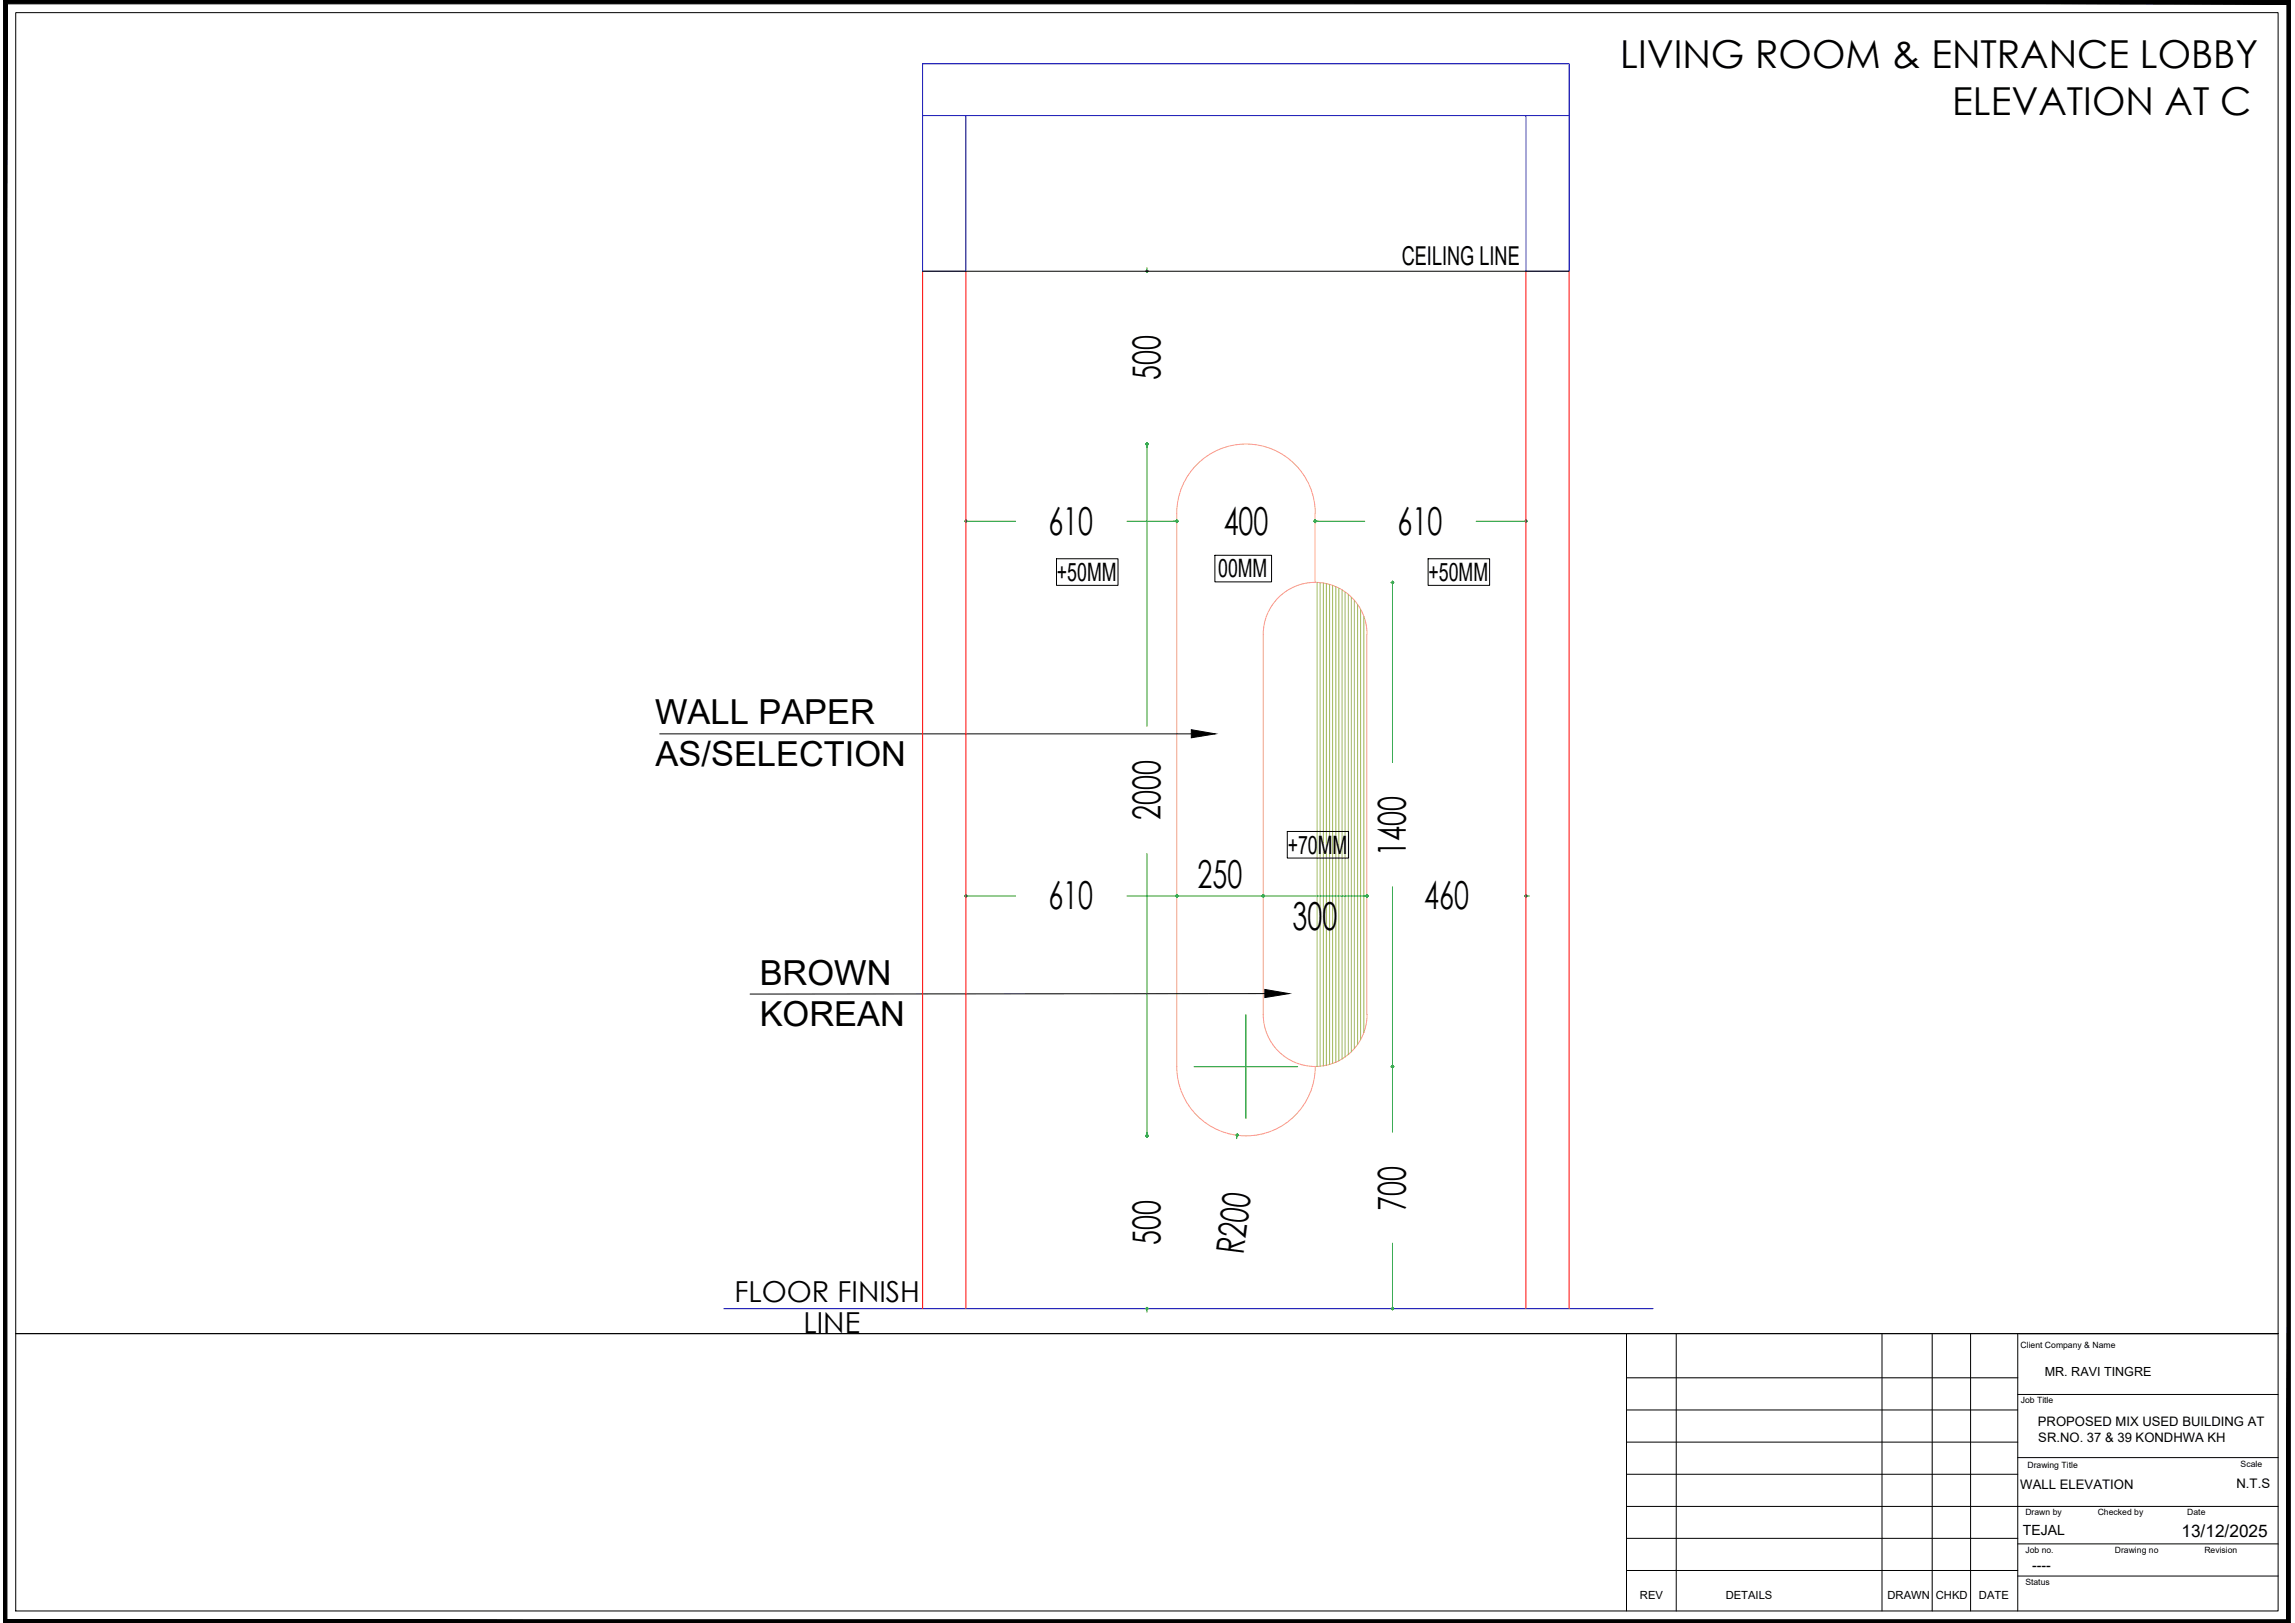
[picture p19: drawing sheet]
<svg xmlns="http://www.w3.org/2000/svg" width="420mm" height="297mm" viewBox="0 0 420 297" stroke-linecap="round" stroke-linejoin="round" font-family="sans-serif">
<defs><g id="words">
<g font-size="7">
<text x="296.6" y="12.5">LIVING ROOM &amp; ENTRANCE LOBBY</text>
<text x="357.4" y="21.1">ELEVATION AT C</text>
<text x="212.4" y="69.6" transform="rotate(-90 212.4 69.6)">500</text>
<text x="191.9" y="97.9">610</text>
<text x="224" y="97.9">400</text>
<text x="255.9" y="97.9">610</text>
<text x="212.4" y="150.1" transform="rotate(-90 212.4 150.1)">2000</text>
<text x="257.4" y="156.7" transform="rotate(-90 257.4 156.7)">1400</text>
<text x="191.9" y="166.4">610</text>
<text x="219.2" y="162.6">250</text>
<text x="260.7" y="166.4">460</text>
<text x="236.6" y="170.2">300</text>
<text x="257.4" y="221.6" transform="rotate(-90 257.4 221.6)">700</text>
<text x="212.4" y="227.8" transform="rotate(-90 212.4 227.8)">500</text>
<text x="227.7" y="229.7" transform="rotate(-83 227.7 229.7)">R200</text>
</g>
<g font-size="6.3">
<text x="119.9" y="132.6">WALL PAPER</text>
<text x="120" y="140.2">AS/SELECTION</text>
<text x="139.1" y="180.3">BROWN</text>
<text x="139.1" y="187.9">KOREAN</text>
</g>
<g font-size="5.3">
<text x="134.5" y="238.4">FLOOR FINISH</text>
<text x="147.1" y="244">LINE</text>
</g>
<text font-size="4.8" x="256.6" y="48.5">CEILING LINE</text>
<g font-size="4.6">
<text x="193.5" y="106.4">+50MM</text>
<text x="223" y="105.6">00MM</text>
<text x="261.5" y="106.4">+50MM</text>
<text x="235.8" y="156.3">+70MM</text>
</g>
<text font-size="3.2" x="399.4" y="281.3">13/12/2025</text>
<g font-size="2.6">
<text x="370.3" y="280.9">TEJAL</text>
<text x="372" y="287.4">----</text>
</g>
<g font-size="2.4">
<text x="373.1" y="261">PROPOSED MIX USED BUILDING AT</text>
<text x="373.2" y="263.8">SR.NO. 37 &amp; 39 KONDHWA KH</text>
<text x="369.9" y="272.6">WALL ELEVATION</text>
<text x="409.4" y="272.3">N.T.S</text>
</g>
<text font-size="2.3" x="374.4" y="251.9">MR. RAVI TINGRE</text>
<g font-size="2.1">
<text x="300.2" y="292.6">REV</text>
<text x="315.9" y="292.6">DETAILS</text>
<text x="345.6" y="292.6">DRAWN</text>
<text x="354.4" y="292.6">CHKD</text>
<text x="362.3" y="292.6">DATE</text>
</g>
<g font-size="1.6">
<text x="369.9" y="246.8">Client Company &amp; Name</text>
<text x="370" y="256.8">Job Title</text>
<text x="371.2" y="268.6">Drawing Title</text>
<text x="410.2" y="268.5">Scale</text>
<text x="370.8" y="277.3">Drawn by</text>
<text x="384" y="277.3">Checked by</text>
<text x="400.4" y="277.3">Date</text>
<text x="370.8" y="284.3">Job no.</text>
<text x="387.2" y="284.3">Drawing no</text>
<text x="403.6" y="284.3">Revision</text>
<text x="370.8" y="290.1">Status</text>
</g>
</g></defs>
<!-- layer: B02 Beams and Slabs -->
<path d="M168.9 11.7h118.4v9.5h-118.4zM168.9 21.2v28.4h7.9v-28.4M279.4 21.2v28.4h7.9v-28.4M132.5 239.5h170.1" fill="none" stroke="#00f" stroke-width=".18"/>
<!-- layer: 0 -->
<path d="M240.7 94v12.6M240.8 93.9a12.7 12.7 0 0 0-12.7-12.6 12.7 12.7 0 0 0-12.7 12.6v101.3M231.3 116.1v69.6a9.5 9.5 0 0 0 9.5 9.5 9.5 9.5 0 0 0 9.5-9.5M231.3 116.1a9.5 9.5 0 0 1 9.5-9.5 9.5 9.5 0 0 1 9.5 9.5M250.2 116.1v69.6M215.4 195.2a12.7 12.7 0 0 0 12.7 12.7 12.7 12.7 0 0 0 12.7-12.7" fill="none" stroke="#ff9f7f" stroke-width=".18"/>
<!-- layer: U02 Notes-General Scale 1 -->
<path d="M193.4 102.3h11.3v4.8h-11.3zM222.4 101.6h10.4v4.9h-10.4zM261.5 102.3h11.2v4.8h-11.2zM120.8 134.3h97.3M235.7 152.2h11.2v4.8h-11.2zM231.6 181.8l-94.3 .1" fill="none" stroke="#000" stroke-width=".18"/>
<!-- layer: 0 -->
<g fill="none" stroke="#a1b85c" stroke-width=".18">
<path d="M241.1 106.6v88.6M241.7 106.7v88.5M242.3 106.7v88.4M242.8 106.8v88.2M243.4 107v87.8M244 107.2v87.4M244.6 107.4v87M245.1 107.7v86.5M245.7 108v85.8M246.3 108.4v85M246.8 108.8v84.2M247.4 109.3v83.2"/>
<path d="M247.9 109.9v82M248.5 110.6v80.6M249.1 111.6v78.6M249.7 112.8v76.2"/>
</g>
<!-- layer: U02 Notes-General Scale 1 -->
<path d="M218.1 133.5l4.4 .8-4.4 .7zM231.6 181.1l4.4 .7-4.4 .8z" fill="#000" stroke="#000" stroke-width=".18"/>
<!-- layer: T01 Dimenstions Scale 01 -->
<g fill="none" stroke="#009525" stroke-width=".18">
<path d="M209.7 49.6h.3v.3M210 49.4v.2h.2M210 49v.3M176.8 95.1v.3h-.2M177.1 95.4h-.3v.3M177.1 95.4h8.8M209.7 81.3h.3v.3M210 81v.3h.2M210 81.6v51.3M215.4 95.1v.3h-9.1M215.7 95.4h-.3v.3M240.7 95.1v.3h-.2"/>
<path d="M241 95.4h-.3v.3M241.1 95.4h8.8M270.3 95.4h8.8M279.4 95.1v.3h-.3M279.6 95.4h-.2v.3M254.6 106.6h.3v.3M254.9 106.3v.3h.3M254.9 106.9v32.7M210 156.2v51.3M176.8 163.7v.3h-.2M177.1 164h-.3v.2M177.1 164h8.8"/>
<path d="M206.3 164h43.6M215.2 164h.2v-.3v.5v-.2h.3M231 164h.3v-.3v.5v-.2h.2M250.2 163.7v.3h-.2M250.5 164h-.3v.2M254.9 162.3v44.9M279.4 163.7v.3h-.3M279.6 164h-.2v.2M279.7 164h.3M218.6 195.2h19M228.1 185.7v19M254.9 194.9v.3h.3h-.6h.3v.3"/>
<path d="M209.7 207.9h.3v.2M210 207.6v.3h.2M226.2 207.7l.3 .1-.1 .3M226.4 208.1v.3M226.5 207.5v.3h.3M209.7 239.5h.3v.3M210 239.3v.2h.2M210 239.8v.3M254.6 239.5h.3v.3M254.9 227.5v12h.3"/>
<circle cx="210" cy="49.6" r=".19"/>
<circle cx="176.8" cy="95.4" r=".19"/>
<circle cx="210" cy="81.3" r=".19"/>
<circle cx="215.5" cy="95.4" r=".19"/>
<circle cx="240.8" cy="95.4" r=".19"/>
<circle cx="279.4" cy="95.4" r=".19"/>
<circle cx="255" cy="106.6" r=".19"/>
<circle cx="176.8" cy="164" r=".19"/>
<circle cx="215.5" cy="164" r=".19"/>
<circle cx="231.3" cy="164" r=".19"/>
<circle cx="250.3" cy="164" r=".19"/>
<circle cx="279.4" cy="164" r=".19"/>
<circle cx="255" cy="195.2" r=".19"/>
<circle cx="210" cy="207.9" r=".19"/>
<circle cx="226.5" cy="207.7" r=".19"/>
<circle cx="210" cy="239.5" r=".19"/>
<circle cx="255" cy="239.5" r=".19"/>
</g>
<!-- layer: C02 Walls 01 -->
<path d="M168.9 49.6v189.9M176.8 49.6v189.9M279.4 49.6v189.9M287.3 49.6v189.9" fill="none" stroke="#f00" stroke-width=".18"/>
<path d="M168.9 49.6h118.4" fill="none" stroke="#000" stroke-width=".18"/>
<!-- layer: S03 Title Block -->
<g fill="none" stroke="#000" stroke-width=".18">
<path d="M.7 .1h418.6v296.9h-418.6zM2.9 2.3h414.2v292.5h-414.2zM2.9 244.1h414.2M297.8 258h71.6M297.8 252.2h71.6M297.8 244.1v50.7M306.9 244.1v50.7M344.6 244.1v50.7M353.7 244.1v50.7M360.8 244.1v50.7M369.4 255.2h47.7M369.4 244.1v50.7"/>
<path d="M297.8 275.7h119.3M297.8 269.8h71.6M297.8 263.9h71.6M369.4 266.8h47.7M297.8 287.4h71.6M297.8 281.5h71.6M369.4 288.4h47.7M369.4 282.6h47.7"/>
</g>
<!-- layer: A01 Plot Boundary -->
<g fill="#000" stroke="#000" stroke-width=".18">
<path d="M.7 .1l.6 .6h417.4zM.7 .1h418.6l-.6 .6z"/>
<path d="M418.7 .7v295.7l.6-296.3zM419.3 .1v296.9l-.6-.6z"/>
<path d="M1.3 .7l-.6 296.3 .6-.6zM.7 .1l.6 .6-.6 296.3z"/>
<path d="M1.3 296.4l418 .6-.6-.6zM1.3 296.4l418 .6h-418.6z"/>
</g>
<use href="#words"/>
</svg>
